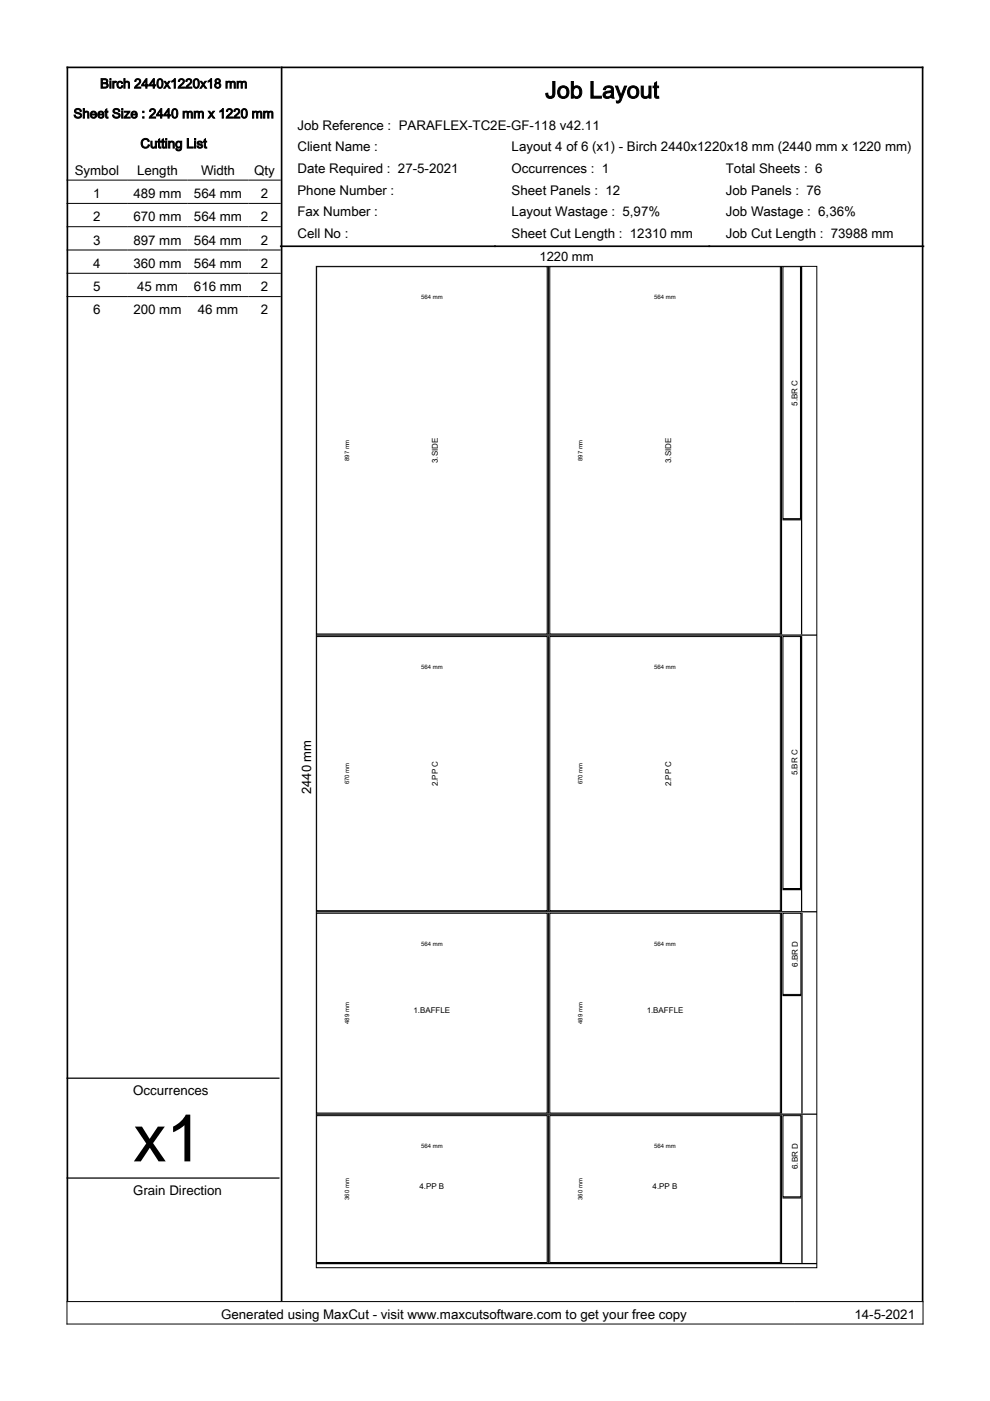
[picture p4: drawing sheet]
<svg xmlns="http://www.w3.org/2000/svg" width="210mm" height="297mm" viewBox="0 0 210 297" stroke-linecap="round" stroke-linejoin="round" font-family="sans-serif">
<defs><g id="words">
<text font-size="14.1" x="28.2" y="246.2">x1</text>
<text font-size="4.9" x="115.6" y="20.8">Job Layout</text>
<g font-size="2.8">
<text x="21.2" y="18.7">Birch 2440x1220x18 mm</text>
<text x="15.6" y="25">Sheet Size : 2440 mm x 1220 mm</text>
<text x="63.1" y="27.5">Job Reference : PARAFLEX-TC2E-GF-118 v42.11</text>
<text x="29.8" y="31.4">Cutting List</text>
<text x="63.1" y="32.1">Client Name :</text>
<text x="108.5" y="32.1">Layout 4 of 6 (x1) - Birch 2440x1220x18 mm (2440 mm x 1220 mm)</text>
<text x="15.8" y="37">Symbol</text>
<text x="19.7" y="42">1</text>
<text x="28.3" y="42">489 mm</text>
<text x="29.1" y="37">Length</text>
<text x="41.1" y="42">564 mm</text>
<text x="42.6" y="37">Width</text>
<text x="53.9" y="37">Qty</text>
<text x="55.3" y="42">2</text>
<text x="63.1" y="36.7">Date Required : 27-5-2021</text>
<text x="63.1" y="41.3">Phone Number :</text>
<text x="108.5" y="36.7">Occurrences : 1</text>
<text x="108.5" y="41.3">Sheet Panels : 12</text>
<text x="153.9" y="36.7">Total Sheets : 6</text>
<text x="153.9" y="41.3">Job Panels : 76</text>
<text x="19.7" y="46.9">2</text>
<text x="28.3" y="46.9">670 mm</text>
<text x="41.1" y="46.9">564 mm</text>
<text x="55.3" y="46.9">2</text>
<text x="63.1" y="45.9">Fax Number :</text>
<text x="108.5" y="45.9">Layout Wastage : 5,97%</text>
<text x="153.9" y="45.9">Job Wastage : 6,36%</text>
<text x="19.7" y="51.9">3</text>
<text x="28.3" y="51.9">897 mm</text>
<text x="41.1" y="51.9">564 mm</text>
<text x="55.3" y="51.9">2</text>
<text x="63.1" y="50.4">Cell No :</text>
<text x="108.5" y="50.4">Sheet Cut Length : 12310 mm</text>
<text x="153.9" y="50.4">Job Cut Length : 73988 mm</text>
<text x="19.7" y="56.8">4</text>
<text x="28.3" y="56.8">360 mm</text>
<text x="41.1" y="56.8">564 mm</text>
<text x="55.3" y="56.8">2</text>
<text x="114.4" y="55.4">1220 mm</text>
<text x="19.7" y="61.7">5</text>
<text x="29.1" y="61.7">45 mm</text>
<text x="41.1" y="61.7">616 mm</text>
<text x="55.3" y="61.7">2</text>
<text x="19.7" y="66.7">6</text>
<text x="28.3" y="66.7">200 mm</text>
<text x="41.9" y="66.7">46 mm</text>
<text x="55.3" y="66.7">2</text>
<text x="66" y="168.4" transform="rotate(-90 66 168.4)">2440 mm</text>
<text x="28.2" y="232.1">Occurrences</text>
<text x="28.2" y="253.3">Grain Direction</text>
<text x="46.9" y="279.8">Generated using MaxCut - visit www.maxcutsoftware.com to get your free copy</text>
<text x="181.2" y="279.8">14-5-2021</text>
</g>
<g font-size="1.7">
<text x="169.1" y="86" transform="rotate(-90 169.1 86)">5.BR C</text>
<text x="92.8" y="98.2" transform="rotate(-90 92.8 98.2)">3.SIDE</text>
<text x="142.3" y="98.2" transform="rotate(-90 142.3 98.2)">3.SIDE</text>
<text x="92.8" y="166.7" transform="rotate(-90 92.8 166.7)">2.PP C</text>
<text x="142.3" y="166.7" transform="rotate(-90 142.3 166.7)">2.PP C</text>
<text x="169.1" y="164.4" transform="rotate(-90 169.1 164.4)">5.BR C</text>
<text x="169.2" y="205" transform="rotate(-90 169.2 205)">6.BR D</text>
<text x="87.7" y="214.8">1.BAFFLE</text>
<text x="137.1" y="214.8">1.BAFFLE</text>
<text x="169.2" y="247.9" transform="rotate(-90 169.2 247.9)">6.BR D</text>
<text x="88.9" y="252.1">4.PP B</text>
<text x="138.4" y="252.1">4.PP B</text>
</g>
<g font-size="1.3">
<text x="89.3" y="63.4">564 mm</text>
<text x="138.7" y="63.4">564 mm</text>
<text x="74" y="97.8" transform="rotate(-90 74 97.8)">897 mm</text>
<text x="123.5" y="97.8" transform="rotate(-90 123.5 97.8)">897 mm</text>
<text x="89.3" y="141.8">564 mm</text>
<text x="138.7" y="141.8">564 mm</text>
<text x="74" y="166.3" transform="rotate(-90 74 166.3)">670 mm</text>
<text x="123.5" y="166.3" transform="rotate(-90 123.5 166.3)">670 mm</text>
<text x="89.3" y="200.5">564 mm</text>
<text x="138.7" y="200.5">564 mm</text>
<text x="74" y="217.1" transform="rotate(-90 74 217.1)">489 mm</text>
<text x="123.5" y="217.1" transform="rotate(-90 123.5 217.1)">489 mm</text>
<text x="89.3" y="243.4">564 mm</text>
<text x="138.7" y="243.4">564 mm</text>
<text x="74" y="254.4" transform="rotate(-90 74 254.4)">360 mm</text>
<text x="123.5" y="254.4" transform="rotate(-90 123.5 254.4)">360 mm</text>
</g>
</g></defs>
<path d="M14.1 14.3h181.7M14.3 14.1v261.8M59.7 14.1v261.8M195.6 14.1v261.8M59.5 52.2h136.3" fill="none" stroke="#000" stroke-width=".35"/>
<path d="M14.1 38.2h45.4M14.1 43.1h45.4M14.1 48.1h45.4M14.1 53h45.4M14.1 57.9h45.4M14.1 62.9h45.4" fill="none" stroke="#000" stroke-width=".21"/>
<g fill="#fff" stroke="#000" stroke-width=".21">
<path d="M67.1 56.5h106.1v212.3h-106.1z"/>
<path d="M67.1 193.6h48.9v42.4h-48.9z"/>
<path d="M116.6 193.6h48.9v42.4h-48.9z"/>
<path d="M67.1 135h48.9v58.1h-48.9z"/>
<path d="M116.6 135h48.9v58.1h-48.9z"/>
<path d="M67.1 56.5h48.9v77.9h-48.9z"/>
<path d="M116.6 56.5h48.9v77.9h-48.9z"/>
<path d="M67.1 236.5h48.9v31.2h-48.9z"/>
<path d="M116.6 236.5h48.9v31.2h-48.9z"/>
<path d="M166 135h3.7v53.4h-3.7z"/>
<path d="M166 56.5h3.7v53.5h-3.7z"/>
<path d="M166 236.5h3.8v17.2h-3.8z"/>
<path d="M166 193.6h3.8v17.2h-3.8z"/>
</g>
<g fill="none" stroke="#000" stroke-width=".27">
<path d="M116.3 56.4v78.1M165.7 56.4v78.1M170 56.4v78.1M165.9 110.2h3.9M67 134.7h106.2M116.3 134.9v58.3M165.7 134.9v58.3M170 134.9v58.3M67 193.3h106.2M116.3 193.5v42.6M165.7 193.5v42.6M165.9 188.6h3.9"/>
<path d="M170 193.5v42.6M165.9 211.1h4M67 236.2h106.2M116.3 236.4v31.4M165.7 236.4v31.4M170 236.4v31.4M165.9 254h4M67 267.9h106.2"/>
</g>
<path d="M14.1 228.6h45.2M14.1 249.8h45.2" fill="none" stroke="#000" stroke-width=".26"/>
<path d="M14.1 276h181.7M14.2 275.9v4.9M195.7 275.9v4.9M14.1 280.7h181.7" fill="none" stroke="#000" stroke-width=".21"/>
<use href="#words"/>
</svg>
